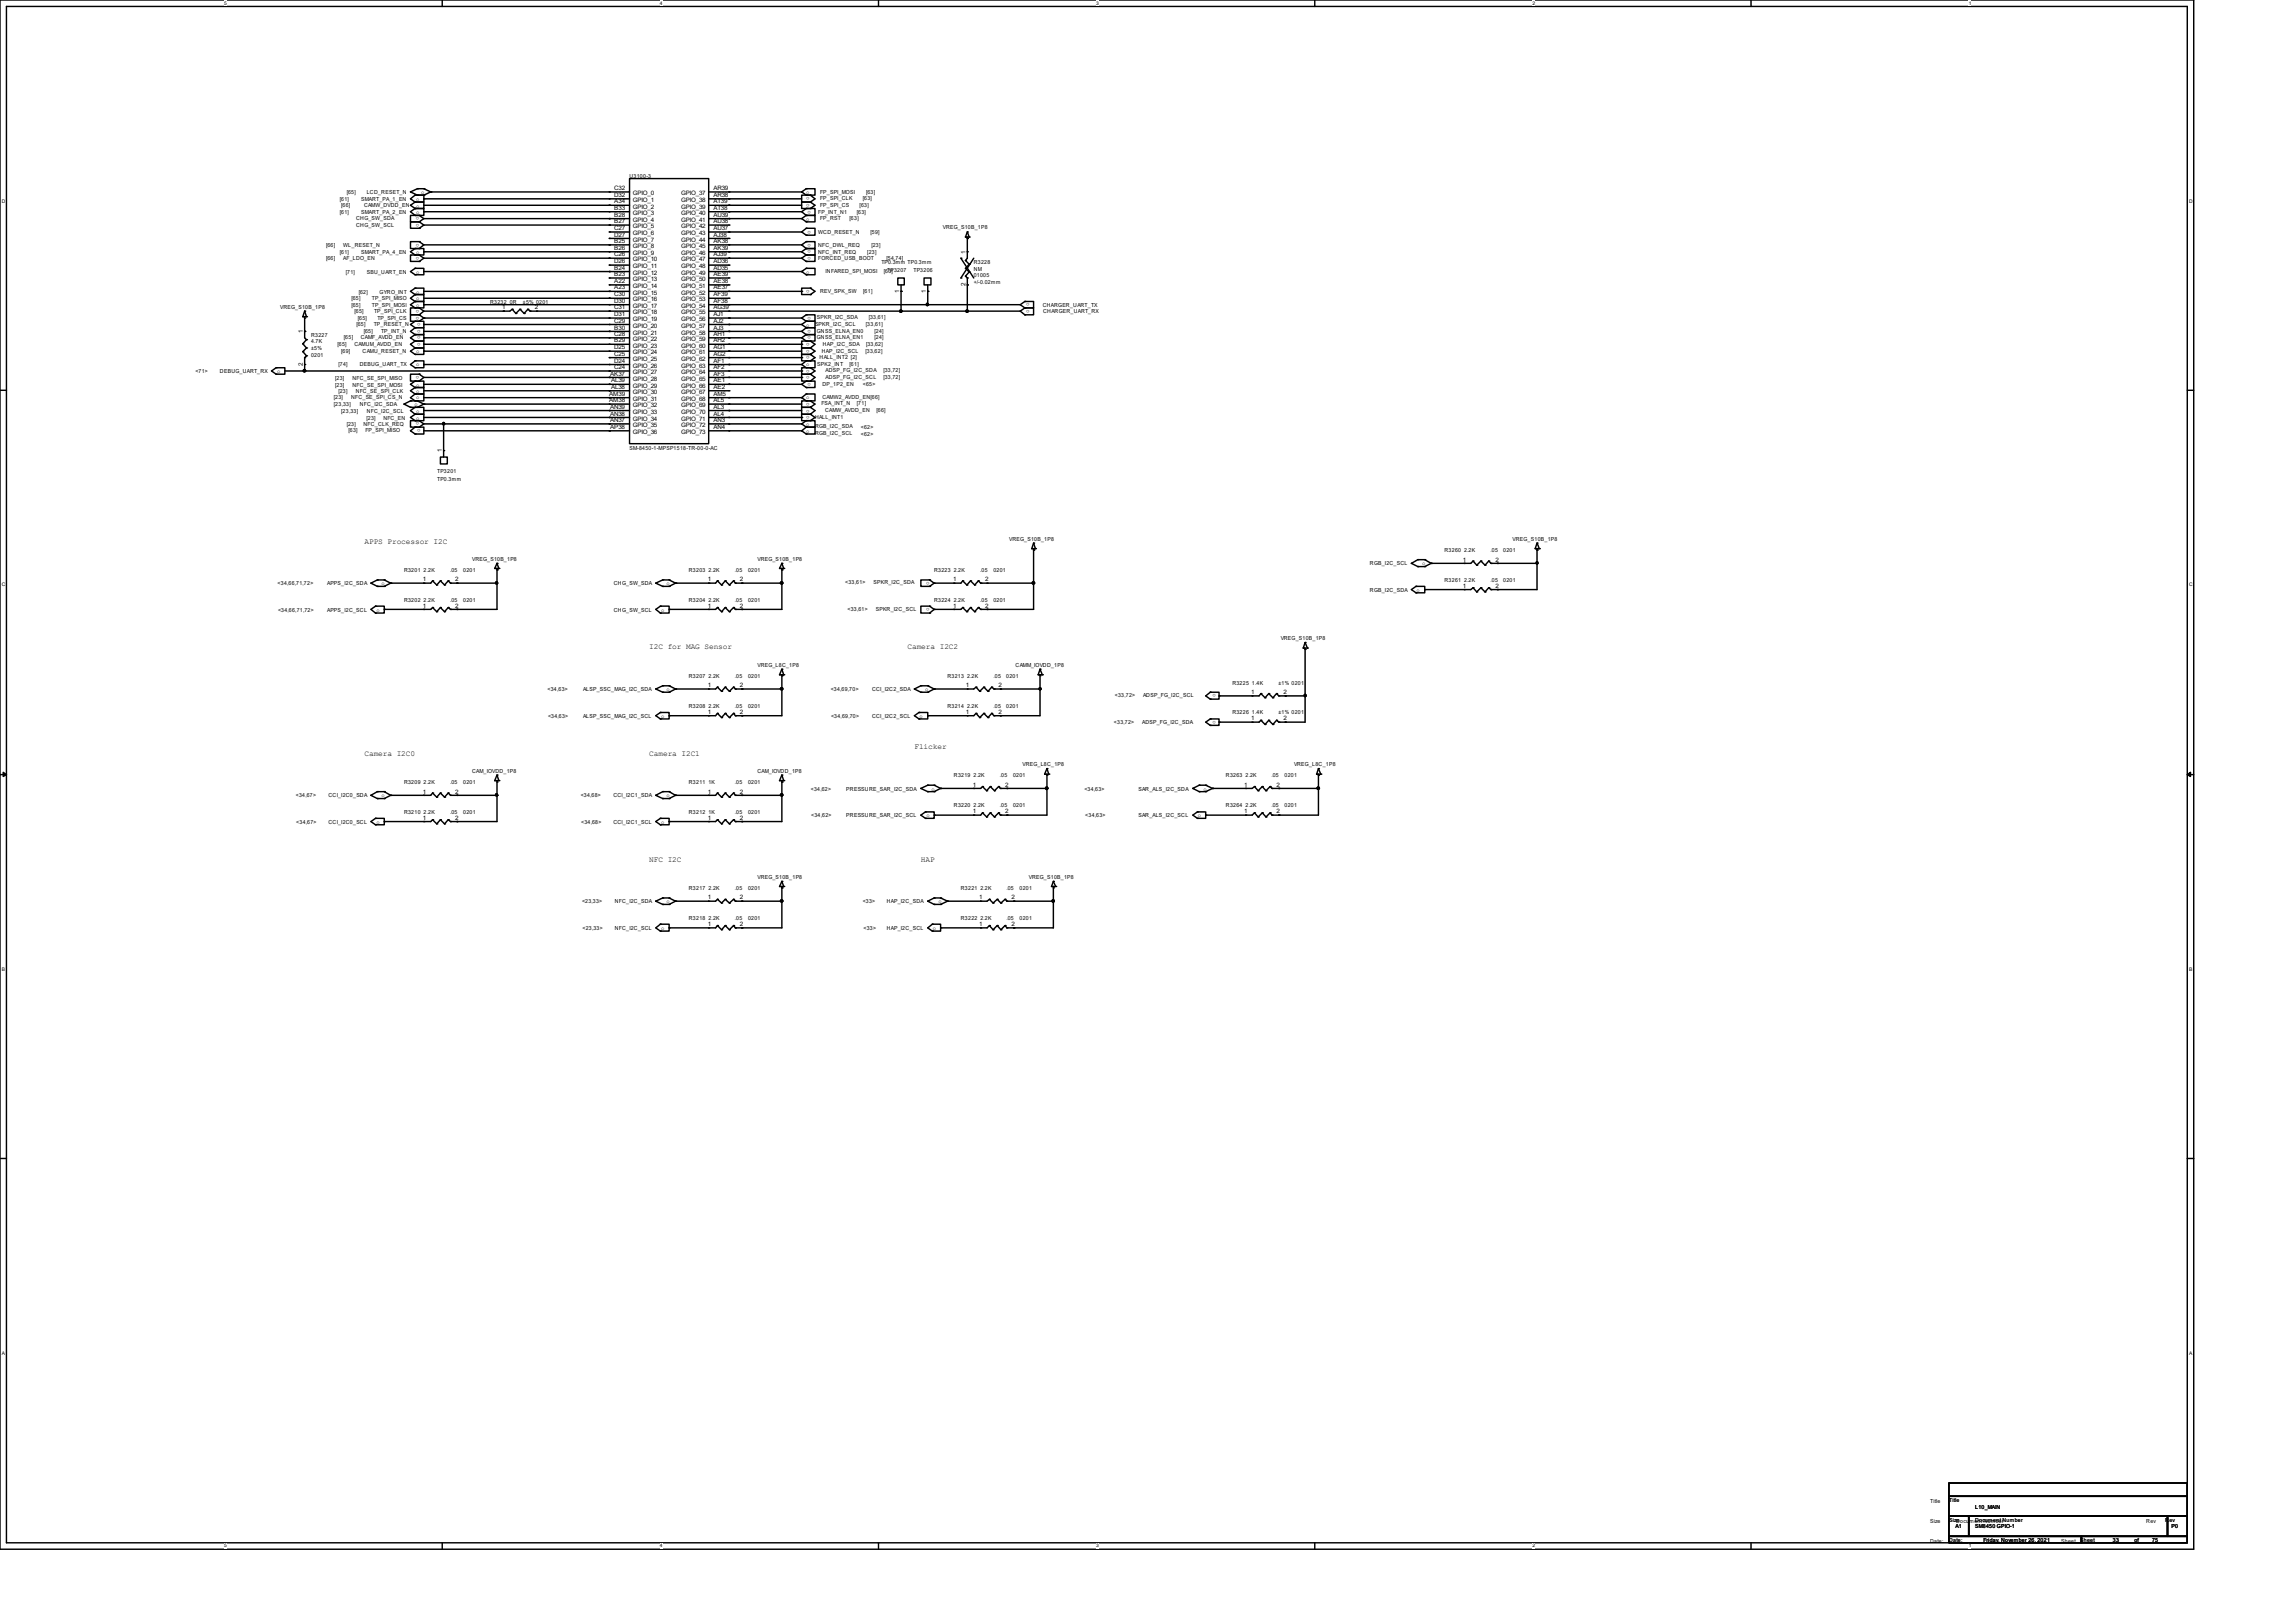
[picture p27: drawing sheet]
<svg xmlns="http://www.w3.org/2000/svg" width="210mm" height="149mm" viewBox="0 0 210 149" stroke-linecap="round" stroke-linejoin="round" font-family="sans-serif">
<defs><g id="words">
<g font-size=".7">
<text x="33.5" y="50">APPS Processor I2C</text>
<text x="59.7" y="59.7">I2C for MAG Sensor</text>
<text x="83.5" y="59.7">Camera I2C2</text>
<text x="33.5" y="69.5">Camera I2C0</text>
<text x="59.7" y="69.5">Camera I2C1</text>
<text x="84.1" y="68.9">Flicker</text>
<text x="59.7" y="79.2">NFC I2C</text>
<text x="84.7" y="79.2">HAP</text>
</g>
<g font-size=".6">
<text x="56.5" y="17.5">C32</text>
<text x="58.2" y="18">GPIO_0</text>
<text x="62.7" y="18">GPIO_37</text>
<text x="65.6" y="17.5">AR39</text>
<text x="56.5" y="18.1">D32</text>
<text x="56.5" y="18.7">A34</text>
<text x="56.5" y="19.3">B33</text>
<text x="56.5" y="19.9">B28</text>
<text x="56.5" y="20.5">B27</text>
<text x="56.5" y="21.2">C27</text>
<text x="56.5" y="21.8">D27</text>
<text x="56.5" y="22.3">B25</text>
<text x="56.5" y="23">B26</text>
<text x="56.5" y="23.6">C26</text>
<text x="58.2" y="18.6">GPIO_1</text>
<text x="58.2" y="19.2">GPIO_2</text>
<text x="58.2" y="19.8">GPIO_3</text>
<text x="58.2" y="20.4">GPIO_4</text>
<text x="58.2" y="21">GPIO_5</text>
<text x="58.2" y="21.6">GPIO_6</text>
<text x="58.2" y="22.2">GPIO_7</text>
<text x="58.2" y="22.8">GPIO_8</text>
<text x="58.2" y="23.5">GPIO_9</text>
<text x="62.7" y="18.6">GPIO_38</text>
<text x="62.7" y="19.2">GPIO_39</text>
<text x="62.7" y="19.8">GPIO_40</text>
<text x="62.7" y="20.4">GPIO_41</text>
<text x="62.7" y="21">GPIO_42</text>
<text x="62.7" y="21.6">GPIO_43</text>
<text x="62.7" y="22.2">GPIO_44</text>
<text x="62.7" y="22.8">GPIO_45</text>
<text x="62.7" y="23.5">GPIO_46</text>
<text x="65.6" y="18.1">AR38</text>
<text x="65.6" y="18.7">AT39</text>
<text x="65.6" y="19.3">AT38</text>
<text x="65.6" y="19.9">AU39</text>
<text x="65.6" y="20.5">AU38</text>
<text x="65.6" y="21.2">AU37</text>
<text x="65.6" y="21.8">AJ38</text>
<text x="65.6" y="22.3">AK38</text>
<text x="65.6" y="23">AK39</text>
<text x="65.6" y="23.6">AJ39</text>
<text x="88.8" y="23.3" transform="rotate(-90 88.8 23.3)">1</text>
<text x="46.2" y="28.4">1</text>
<text x="49.2" y="28.4">2</text>
<text x="56.5" y="24.2">D26</text>
<text x="56.5" y="24.8">B24</text>
<text x="56.5" y="25.4">B23</text>
<text x="56.5" y="26">A22</text>
<text x="56.5" y="26.6">A23</text>
<text x="56.5" y="27.3">C30</text>
<text x="56.5" y="27.9">D30</text>
<text x="56.5" y="28.4">C31</text>
<text x="56.5" y="29.1">D31</text>
<text x="56.5" y="29.7">C29</text>
<text x="58.2" y="24">GPIO_10</text>
<text x="58.2" y="24.7">GPIO_11</text>
<text x="58.2" y="25.3">GPIO_12</text>
<text x="58.2" y="25.9">GPIO_13</text>
<text x="58.2" y="26.5">GPIO_14</text>
<text x="58.2" y="27.1">GPIO_15</text>
<text x="58.2" y="27.7">GPIO_16</text>
<text x="58.2" y="28.3">GPIO_17</text>
<text x="58.2" y="28.9">GPIO_18</text>
<text x="58.2" y="29.6">GPIO_19</text>
<text x="62.7" y="24">GPIO_47</text>
<text x="62.7" y="24.7">GPIO_48</text>
<text x="62.7" y="25.3">GPIO_49</text>
<text x="62.7" y="25.9">GPIO_50</text>
<text x="62.7" y="26.5">GPIO_51</text>
<text x="62.7" y="27.1">GPIO_52</text>
<text x="62.7" y="27.7">GPIO_53</text>
<text x="62.7" y="28.3">GPIO_54</text>
<text x="62.7" y="28.9">GPIO_55</text>
<text x="62.7" y="29.6">GPIO_56</text>
<text x="65.6" y="24.2">AD36</text>
<text x="65.6" y="24.8">AD35</text>
<text x="65.6" y="25.4">AE39</text>
<text x="65.6" y="26">AE38</text>
<text x="65.6" y="26.6">AE37</text>
<text x="65.6" y="27.3">AF39</text>
<text x="65.6" y="27.9">AF38</text>
<text x="65.6" y="28.4">AG39</text>
<text x="65.6" y="29.1">AJ1</text>
<text x="65.6" y="29.7">AJ2</text>
<text x="82.7" y="27" transform="rotate(-90 82.7 27)">1</text>
<text x="85.2" y="27" transform="rotate(-90 85.2 27)">1</text>
<text x="88.8" y="26.3" transform="rotate(-90 88.8 26.3)">2</text>
<text x="27.9" y="33.7" transform="rotate(-90 27.9 33.7)">2</text>
<text x="27.9" y="30.6" transform="rotate(-90 27.9 30.6)">1</text>
<text x="56.1" y="34.5">AK37</text>
<text x="56.2" y="35.2">AL39</text>
<text x="56.2" y="35.8">AL38</text>
<text x="56.5" y="30.3">B30</text>
<text x="56.5" y="30.9">C28</text>
<text x="56.5" y="31.5">B29</text>
<text x="56.5" y="32.1">D25</text>
<text x="56.5" y="32.7">C25</text>
<text x="56.5" y="33.4">D24</text>
<text x="56.5" y="33.9">C24</text>
<text x="58.2" y="30.1">GPIO_20</text>
<text x="58.2" y="30.8">GPIO_21</text>
<text x="58.2" y="31.4">GPIO_22</text>
<text x="58.2" y="32">GPIO_23</text>
<text x="58.2" y="32.6">GPIO_24</text>
<text x="58.2" y="33.2">GPIO_25</text>
<text x="58.2" y="33.8">GPIO_26</text>
<text x="58.2" y="34.4">GPIO_27</text>
<text x="58.2" y="35">GPIO_28</text>
<text x="58.2" y="35.6">GPIO_29</text>
<text x="62.7" y="30.1">GPIO_57</text>
<text x="62.7" y="30.8">GPIO_58</text>
<text x="62.7" y="31.4">GPIO_59</text>
<text x="62.7" y="32">GPIO_60</text>
<text x="62.7" y="32.6">GPIO_61</text>
<text x="62.7" y="33.2">GPIO_62</text>
<text x="62.7" y="33.8">GPIO_63</text>
<text x="62.7" y="34.4">GPIO_64</text>
<text x="62.7" y="35">GPIO_65</text>
<text x="62.7" y="35.6">GPIO_66</text>
<text x="65.6" y="30.3">AJ3</text>
<text x="65.6" y="30.9">AH1</text>
<text x="65.6" y="31.5">AH2</text>
<text x="65.6" y="32.1">AG1</text>
<text x="65.6" y="32.7">AG2</text>
<text x="65.6" y="33.4">AF1</text>
<text x="65.6" y="33.9">AF2</text>
<text x="65.6" y="34.5">AF3</text>
<text x="65.6" y="35.2">AE1</text>
<text x="65.6" y="35.8">AE2</text>
<text x="40.6" y="41.6" transform="rotate(-90 40.6 41.6)">1</text>
<text x="56" y="36.4">AM39</text>
<text x="56" y="37">AM38</text>
<text x="56.1" y="37.6">AN39</text>
<text x="56.1" y="38.2">AN38</text>
<text x="56.1" y="38.8">AN37</text>
<text x="56.1" y="39.5">AP38</text>
<text x="58.2" y="36.2">GPIO_30</text>
<text x="58.2" y="36.9">GPIO_31</text>
<text x="58.2" y="37.5">GPIO_32</text>
<text x="58.2" y="38.1">GPIO_33</text>
<text x="58.2" y="38.7">GPIO_34</text>
<text x="58.2" y="39.3">GPIO_35</text>
<text x="58.2" y="39.9">GPIO_36</text>
<text x="62.7" y="36.2">GPIO_67</text>
<text x="62.7" y="36.9">GPIO_68</text>
<text x="62.7" y="37.5">GPIO_69</text>
<text x="62.7" y="38.1">GPIO_70</text>
<text x="62.7" y="38.7">GPIO_71</text>
<text x="62.7" y="39.3">GPIO_72</text>
<text x="62.7" y="39.9">GPIO_73</text>
<text x="65.6" y="36.4">AM5</text>
<text x="65.6" y="37">AL5</text>
<text x="65.6" y="37.6">AL3</text>
<text x="65.6" y="38.2">AL4</text>
<text x="65.6" y="38.8">AN3</text>
<text x="65.6" y="39.5">AN4</text>
<text x="38.9" y="53.5">1</text>
<text x="41.9" y="53.5">2</text>
<text x="65.1" y="53.5">1</text>
<text x="68.1" y="53.5">2</text>
<text x="87.7" y="53.5">1</text>
<text x="90.6" y="53.5">2</text>
<text x="134.6" y="51.6">1</text>
<text x="137.6" y="51.6">2</text>
<text x="38.9" y="55.9">1</text>
<text x="41.9" y="55.9">2</text>
<text x="65.1" y="55.9">1</text>
<text x="68.1" y="55.9">2</text>
<text x="87.7" y="55.9">1</text>
<text x="90.6" y="55.9">2</text>
<text x="134.6" y="54.1">1</text>
<text x="137.6" y="54.1">2</text>
<text x="65.1" y="65.7">1</text>
<text x="65.1" y="63.2">1</text>
<text x="68.1" y="65.7">2</text>
<text x="68.1" y="63.2">2</text>
<text x="88.9" y="65.7">1</text>
<text x="88.9" y="63.2">1</text>
<text x="91.9" y="65.7">2</text>
<text x="91.9" y="63.2">2</text>
<text x="115.1" y="63.8">1</text>
<text x="118.1" y="63.8">2</text>
<text x="115.1" y="66.3">1</text>
<text x="118.1" y="66.3">2</text>
<text x="38.9" y="73">1</text>
<text x="38.9" y="75.4">1</text>
<text x="41.9" y="73">2</text>
<text x="41.9" y="75.4">2</text>
<text x="65.1" y="75.4">1</text>
<text x="65.1" y="73">1</text>
<text x="68.1" y="75.4">2</text>
<text x="68.1" y="73">2</text>
<text x="89.5" y="74.8">1</text>
<text x="89.5" y="72.4">1</text>
<text x="92.5" y="74.8">2</text>
<text x="92.5" y="72.4">2</text>
<text x="114.5" y="72.4">1</text>
<text x="114.5" y="74.8">1</text>
<text x="117.4" y="72.4">2</text>
<text x="117.4" y="74.8">2</text>
<text x="65.1" y="82.7">1</text>
<text x="68.1" y="82.7">2</text>
<text x="90.1" y="82.7">1</text>
<text x="93" y="82.7">2</text>
<text x="65.1" y="85.2">1</text>
<text x="68.1" y="85.2">2</text>
<text x="90.1" y="85.2">1</text>
<text x="93" y="85.2">2</text>
</g>
<g font-size=".5">
<text x="20.6" y=".4">5</text>
<text x="60.7" y=".4">4</text>
<text x="100.8" y=".4">3</text>
<text x="141" y=".4">2</text>
<text x="181.1" y=".4">1</text>
<text x="31.9" y="17.9">[65]</text>
<text x="33.7" y="17.9">LCD_RESET_N</text>
<text x="38.7" y="17.9">o</text>
<text x="57.9" y="16.3">U3100-3</text>
<text x="74.2" y="17.9">o</text>
<text x="75.4" y="17.8">FP_SPI_MOSI</text>
<text x="79.7" y="17.8">[63]</text>
<text x=".2" y="18.6">D</text>
<text x="30" y="23.9">[66]</text>
<text x="30" y="22.7">[66]</text>
<text x="31.3" y="18.5">[61]</text>
<text x="31.3" y="19.7">[61]</text>
<text x="31.3" y="23.4">[61]</text>
<text x="31.4" y="19">[66]</text>
<text x="31.6" y="23.9">AF_LDO_EN</text>
<text x="31.6" y="22.7">WL_RESET_N</text>
<text x="32.8" y="20.2">CHG_SW_SDA</text>
<text x="32.8" y="20.9">CHG_SW_SCL</text>
<text x="33.2" y="18.5">SMART_PA_1_EN</text>
<text x="33.2" y="19.7">SMART_PA_2_EN</text>
<text x="33.2" y="23.4">SMART_PA_4_EN</text>
<text x="33.5" y="19">CAMW_DVDD_EN</text>
<text x="38.3" y="18.5">o</text>
<text x="38.3" y="19.1">o</text>
<text x="38.3" y="19.7">o</text>
<text x="38.6" y="20" transform="rotate(-180 38.6 20)">o</text>
<text x="38.6" y="20.6" transform="rotate(-180 38.6 20.6)">o</text>
<text x="38.6" y="23.6" transform="rotate(-180 38.6 23.6)">o</text>
<text x="38.6" y="22.4" transform="rotate(-180 38.6 22.4)">o</text>
<text x="74.2" y="20.3">o</text>
<text x="74.5" y="18.2" transform="rotate(-180 74.5 18.2)">o</text>
<text x="74.5" y="18.8" transform="rotate(-180 74.5 18.8)">o</text>
<text x="74.6" y="19.4" transform="rotate(-180 74.6 19.4)">o</text>
<text x="74.6" y="21.2" transform="rotate(-180 74.6 21.2)">o</text>
<text x="74.6" y="22.4" transform="rotate(-180 74.6 22.4)">o</text>
<text x="74.6" y="23" transform="rotate(-180 74.6 23)">o</text>
<text x="74.6" y="23.6" transform="rotate(-180 74.6 23.6)">o</text>
<text x="75.3" y="19.7">FP_INT_N1</text>
<text x="75.3" y="21.5">WCD_RESET_N</text>
<text x="75.3" y="22.7">NFC_DWL_REQ</text>
<text x="75.3" y="23.4">NFC_INT_REQ</text>
<text x="75.3" y="24">FORCED_USB_BOOT</text>
<text x="75.4" y="18.4">FP_SPI_CLK</text>
<text x="75.4" y="19">FP_SPI_CS</text>
<text x="75.4" y="20.2">FP_RST</text>
<text x="78.2" y="20.2">[63]</text>
<text x="78.8" y="19.7">[63]</text>
<text x="79.1" y="19">[63]</text>
<text x="79.4" y="18.4">[63]</text>
<text x="79.8" y="23.4">[23]</text>
<text x="80.1" y="21.5">[59]</text>
<text x="80.2" y="22.7">[23]</text>
<text x="81.5" y="24">[54,74]</text>
<text x="86.7" y="21.1">VREG_S10B_1P8</text>
<text x="201.4" y="18.6">D</text>
<text x="25.8" y="28.4">VREG_S10B_1P8</text>
<text x="31.8" y="25.2">[71]</text>
<text x="32.3" y="27.6">[65]</text>
<text x="32.3" y="28.2">[65]</text>
<text x="32.6" y="28.8">[65]</text>
<text x="32.9" y="29.5">[65]</text>
<text x="33" y="27">[62]</text>
<text x="33.7" y="25.2">SBU_UART_EN</text>
<text x="34.2" y="27.6">TP_SPI_MISO</text>
<text x="34.2" y="28.2">TP_SPI_MOSI</text>
<text x="34.4" y="28.8">TP_SPI_CLK</text>
<text x="34.7" y="29.5">TP_SPI_CS</text>
<text x="34.9" y="27">GYRO_INT</text>
<text x="38.3" y="25.2">o</text>
<text x="38.3" y="27">o</text>
<text x="38.3" y="27.6">o</text>
<text x="38.3" y="28.2">o</text>
<text x="38.6" y="29.1" transform="rotate(-180 38.6 29.1)">o</text>
<text x="38.6" y="28.5" transform="rotate(-180 38.6 28.5)">o</text>
<text x="38.7" y="29.7" transform="rotate(-180 38.7 29.7)">o</text>
<text x="45.1" y="27.9">R3232 0R</text>
<text x="48.1" y="27.9">±5% 0201</text>
<text x="74.2" y="25.2">o</text>
<text x="74.5" y="26.7" transform="rotate(-180 74.5 26.7)">o</text>
<text x="74.6" y="29.1" transform="rotate(-180 74.6 29.1)">o</text>
<text x="75.1" y="29.4">SPKR_I2C_SDA</text>
<text x="75.4" y="27">REV_SPK_SW</text>
<text x="75.9" y="25.1">INFARED_SPI_MOSI</text>
<text x="79.4" y="27">[61]</text>
<text x="79.9" y="29.4">[33,61]</text>
<text x="81.1" y="24.3">TP0.3mm TP0.3mm</text>
<text x="81.3" y="25.1">[63]</text>
<text x="81.6" y="25">TP3207</text>
<text x="84" y="25">TP3206</text>
<text x="89.6" y="24.3">R3228</text>
<text x="89.6" y="24.9">NM</text>
<text x="89.6" y="25.5">01005</text>
<text x="89.6" y="26.1">+/-0.02mm</text>
<text x="94.7" y="27.9" transform="rotate(-180 94.7 27.9)">o</text>
<text x="94.7" y="28.5" transform="rotate(-180 94.7 28.5)">o</text>
<text x="95.9" y="28.2">CHARGER_UART_TX</text>
<text x="96" y="28.8">CHARGER_UART_RX</text>
<text x="18" y="34.3">&lt;71&gt;</text>
<text x="20.2" y="34.3">DEBUG_UART_RX</text>
<text x="25.5" y="34.3">o</text>
<text x="28.6" y="31">R3227</text>
<text x="28.6" y="31.6">4.7K</text>
<text x="28.6" y="32.2">±5%</text>
<text x="28.6" y="32.8">0201</text>
<text x="30.8" y="34.9">[23]</text>
<text x="30.8" y="35.6">[23]</text>
<text x="31" y="31.8">[65]</text>
<text x="31.1" y="33.7">[74]</text>
<text x="31.4" y="32.5">[69]</text>
<text x="31.6" y="31.2">[65]</text>
<text x="32.4" y="34.9">NFC_SE_SPI_MISO</text>
<text x="32.4" y="35.6">NFC_SE_SPI_MOSI</text>
<text x="32.6" y="31.8">CAMUM_AVDD_EN</text>
<text x="32.8" y="30">[65]</text>
<text x="33.1" y="33.7">DEBUG_UART_TX</text>
<text x="33.2" y="31.2">CAMF_AVDD_EN</text>
<text x="33.4" y="32.5">CAMU_RESET_N</text>
<text x="33.5" y="30.6">[65]</text>
<text x="34.4" y="30">TP_RESET_N</text>
<text x="35.1" y="30.6">TP_INT_N</text>
<text x="38.3" y="32.5">o</text>
<text x="38.3" y="33.7">o</text>
<text x="38.3" y="35.6">o</text>
<text x="38.6" y="34.6" transform="rotate(-180 38.6 34.6)">o</text>
<text x="38.7" y="30.4" transform="rotate(-180 38.7 30.4)">o</text>
<text x="38.7" y="30.9" transform="rotate(-180 38.7 30.9)">o</text>
<text x="38.7" y="31.6" transform="rotate(-180 38.7 31.6)">o</text>
<text x="74.2" y="30.1">o</text>
<text x="74.2" y="33.7">o</text>
<text x="74.5" y="31.6" transform="rotate(-180 74.5 31.6)">o</text>
<text x="74.5" y="32.2" transform="rotate(-180 74.5 32.2)">o</text>
<text x="74.5" y="34" transform="rotate(-180 74.5 34)">o</text>
<text x="74.5" y="34.6" transform="rotate(-180 74.5 34.6)">o</text>
<text x="74.5" y="32.8" transform="rotate(-180 74.5 32.8)">o</text>
<text x="74.6" y="30.4" transform="rotate(-180 74.6 30.4)">o</text>
<text x="74.6" y="30.9" transform="rotate(-180 74.6 30.9)">o</text>
<text x="74.6" y="35.2" transform="rotate(-180 74.6 35.2)">o</text>
<text x="75" y="30">SPKR_I2C_SCL</text>
<text x="75.1" y="30.6">GNSS_ELNA_EN0</text>
<text x="75.1" y="31.2">GNSS_ELNA_EN1</text>
<text x="75.2" y="33.7">SPK2_INT</text>
<text x="75.4" y="33.1">HALL_INT2 [2]</text>
<text x="75.6" y="32.4">HAP_I2C_SCL</text>
<text x="75.7" y="35.5">DP_1P2_EN</text>
<text x="75.7" y="31.8">HAP_I2C_SDA</text>
<text x="75.9" y="34.2">ADSP_FG_I2C_SDA</text>
<text x="75.9" y="34.9">ADSP_FG_I2C_SCL</text>
<text x="78.2" y="33.7">[61]</text>
<text x="79.4" y="35.5">&lt;65&gt;</text>
<text x="79.6" y="32.4">[33,62]</text>
<text x="79.7" y="30">[33,61]</text>
<text x="79.7" y="31.8">[33,62]</text>
<text x="80.5" y="30.6">[24]</text>
<text x="80.5" y="31.2">[24]</text>
<text x="81.3" y="34.2">[33,72]</text>
<text x="81.3" y="34.9">[33,72]</text>
<text x="30.7" y="36.7">[23]</text>
<text x="30.7" y="37.4">[23,33]</text>
<text x="31.1" y="36.2">[23]</text>
<text x="31.4" y="38">[23,33]</text>
<text x="31.9" y="39.2">[23]</text>
<text x="32.1" y="39.7">[63]</text>
<text x="32.3" y="36.7">NFC_SE_SPI_CS_N</text>
<text x="32.7" y="36.2">NFC_SE_SPI_CLK</text>
<text x="33.1" y="37.4">NFC_I2C_SDA</text>
<text x="33.4" y="39.2">NFC_CLK_REQ</text>
<text x="33.6" y="39.7">FP_SPI_MISO</text>
<text x="33.7" y="38.6">[23]</text>
<text x="33.7" y="38">NFC_I2C_SCL</text>
<text x="35.3" y="38.6">NFC_EN</text>
<text x="38.1" y="37.4">o</text>
<text x="38.3" y="36.2">o</text>
<text x="38.3" y="36.7">o</text>
<text x="38.3" y="38">o</text>
<text x="38.6" y="38.9" transform="rotate(-180 38.6 38.9)">o</text>
<text x="38.7" y="39.5" transform="rotate(-180 38.7 39.5)">o</text>
<text x="57.9" y="41.3">SM-8450-1-MPSP1518-TR-00-0-AC</text>
<text x="74.2" y="36.7">o</text>
<text x="74.2" y="39.8">o</text>
<text x="74.2" y="39.2">o</text>
<text x="74.5" y="37" transform="rotate(-180 74.5 37)">o</text>
<text x="74.5" y="37.7" transform="rotate(-180 74.5 37.7)">o</text>
<text x="74.5" y="38.3" transform="rotate(-180 74.5 38.3)">o</text>
<text x="75" y="40">RGB_I2C_SCL</text>
<text x="75" y="39.4">RGB_I2C_SDA</text>
<text x="75" y="38.5">HALL_INT1</text>
<text x="75.6" y="37.3">FSA_INT_N</text>
<text x="75.7" y="36.7">CAMW2_AVDD_EN[66]</text>
<text x="75.9" y="37.9">CAMW_AVDD_EN</text>
<text x="78.8" y="37.3">[71]</text>
<text x="79.2" y="40.1">&lt;62&gt;</text>
<text x="79.2" y="39.5">&lt;62&gt;</text>
<text x="80.6" y="37.9">[66]</text>
<text x="40.2" y="43.5">TP3201</text>
<text x="40.2" y="44.3">TP0.3mm</text>
<text x=".2" y="53.9">C</text>
<text x="25.5" y="53.8">&lt;34,66,71,72&gt;</text>
<text x="30.1" y="53.8">APPS_I2C_SDA</text>
<text x="35.1" y="53.8">o</text>
<text x="37.2" y="52.6">R3201 2.2K</text>
<text x="41.4" y="52.6">.05</text>
<text x="42.6" y="52.6">0201</text>
<text x="43.4" y="51.6">VREG_S10B_1P8</text>
<text x="56.5" y="53.8">CHG_SW_SDA</text>
<text x="61.3" y="53.8">o</text>
<text x="63.4" y="52.6">R3203 2.2K</text>
<text x="67.6" y="52.6">.05</text>
<text x="68.8" y="52.6">0201</text>
<text x="69.7" y="51.6">VREG_S10B_1P8</text>
<text x="77.8" y="53.8">&lt;33,61&gt;</text>
<text x="80.3" y="53.8">SPKR_I2C_SDA</text>
<text x="85.5" y="53.5" transform="rotate(-180 85.5 53.5)">o</text>
<text x="85.9" y="52.6">R3223 2.2K</text>
<text x="90.2" y="52.6">.05</text>
<text x="91.4" y="52.6">0201</text>
<text x="92.8" y="49.7">VREG_S10B_1P8</text>
<text x="126" y="52">RGB_I2C_SCL</text>
<text x="130.8" y="52">o</text>
<text x="132.9" y="50.8">R3260 2.2K</text>
<text x="132.9" y="53.5">R3261 2.2K</text>
<text x="137.1" y="50.8">.05</text>
<text x="137.1" y="53.5">.05</text>
<text x="138.3" y="50.8">0201</text>
<text x="138.3" y="53.5">0201</text>
<text x="139.2" y="49.7">VREG_S10B_1P8</text>
<text x="201.4" y="53.9">C</text>
<text x="25.6" y="56.3">&lt;34,66,71,72&gt;</text>
<text x="30.1" y="56.3">APPS_I2C_SCL</text>
<text x="34.6" y="56.3">o</text>
<text x="37.2" y="55.4">R3202 2.2K</text>
<text x="41.4" y="55.4">.05</text>
<text x="42.6" y="55.4">0201</text>
<text x="56.5" y="56.3">CHG_SW_SCL</text>
<text x="60.8" y="56.3">o</text>
<text x="63.4" y="55.4">R3204 2.2K</text>
<text x="67.6" y="55.4">.05</text>
<text x="68.8" y="55.4">0201</text>
<text x="78" y="56.2">&lt;33,61&gt;</text>
<text x="80.6" y="56.2">SPKR_I2C_SCL</text>
<text x="85.5" y="56" transform="rotate(-180 85.5 56)">o</text>
<text x="85.9" y="55.4">R3224 2.2K</text>
<text x="90.2" y="55.4">.05</text>
<text x="91.4" y="55.4">0201</text>
<text x="117.8" y="58.9">VREG_S10B_1P8</text>
<text x="126" y="54.4">RGB_I2C_SDA</text>
<text x="130.3" y="54.4">o</text>
<text x="50.4" y="63.6">&lt;34,63&gt;</text>
<text x="53.6" y="63.6">ALSP_SSC_MAG_I2C_SDA</text>
<text x="61.3" y="63.6">o</text>
<text x="63.4" y="65.1">R3208 2.2K</text>
<text x="63.4" y="62.4">R3207 2.2K</text>
<text x="67.6" y="65.1">.05</text>
<text x="67.6" y="62.4">.05</text>
<text x="68.8" y="65.1">0201</text>
<text x="68.8" y="62.4">0201</text>
<text x="69.7" y="61.3">VREG_L8C_1P8</text>
<text x="76.4" y="63.6">&lt;34,69,70&gt;</text>
<text x="80.2" y="63.6">CCI_I2C2_SDA</text>
<text x="85.1" y="63.6">o</text>
<text x="87.2" y="65.1">R3214 2.2K</text>
<text x="87.2" y="62.4">R3213 2.2K</text>
<text x="91.4" y="65.1">.05</text>
<text x="91.4" y="62.4">.05</text>
<text x="92.6" y="65.1">0201</text>
<text x="92.6" y="62.4">0201</text>
<text x="93.4" y="61.3">CAMM_IOVDD_1P8</text>
<text x="102.6" y="64.1">&lt;33,72&gt;</text>
<text x="105.2" y="64.1">ADSP_FG_I2C_SCL</text>
<text x="111.9" y="63.9" transform="rotate(-180 111.9 63.9)">o</text>
<text x="113.4" y="65.7">R3226 1.4K</text>
<text x="113.4" y="63">R3225 1.4K</text>
<text x="117.6" y="65.7">±1% 0201</text>
<text x="117.6" y="63">±1% 0201</text>
<text x="43.4" y="71.1">CAM_IOVDD_1P8</text>
<text x="50.4" y="66">&lt;34,63&gt;</text>
<text x="53.6" y="66">ALSP_SSC_MAG_I2C_SCL</text>
<text x="60.8" y="66">o</text>
<text x="69.7" y="71.1">CAM_IOVDD_1P8</text>
<text x="76.5" y="66">&lt;34,69,70&gt;</text>
<text x="80.2" y="66">CCI_I2C2_SCL</text>
<text x="84.6" y="66">o</text>
<text x="87.8" y="71.5">R3219 2.2K</text>
<text x="92" y="71.5">.05</text>
<text x="93.2" y="71.5">0201</text>
<text x="94.1" y="70.5">VREG_L8C_1P8</text>
<text x="102.5" y="66.6">&lt;33,72&gt;</text>
<text x="105.1" y="66.6">ADSP_FG_I2C_SDA</text>
<text x="111.9" y="66.3" transform="rotate(-180 111.9 66.3)">o</text>
<text x="112.8" y="71.5">R3263 2.2K</text>
<text x="117" y="71.5">.05</text>
<text x="118.2" y="71.5">0201</text>
<text x="119" y="70.5">VREG_L8C_1P8</text>
<text x="27.2" y="73.3">&lt;34,67&gt;</text>
<text x="27.3" y="75.8">&lt;34,67&gt;</text>
<text x="30.2" y="73.3">CCI_I2C0_SDA</text>
<text x="30.2" y="75.8">CCI_I2C0_SCL</text>
<text x="34.6" y="75.8">o</text>
<text x="35.1" y="73.3">o</text>
<text x="37.2" y="72.1">R3209 2.2K</text>
<text x="37.2" y="74.8">R3210 2.2K</text>
<text x="41.4" y="72.1">.05</text>
<text x="41.4" y="74.8">.05</text>
<text x="42.6" y="72.1">0201</text>
<text x="42.6" y="74.8">0201</text>
<text x="53.4" y="73.3">&lt;34,68&gt;</text>
<text x="53.5" y="75.8">&lt;34,68&gt;</text>
<text x="56.4" y="73.3">CCI_I2C1_SDA</text>
<text x="56.4" y="75.8">CCI_I2C1_SCL</text>
<text x="60.8" y="75.8">o</text>
<text x="61.3" y="73.3">o</text>
<text x="63.4" y="74.8">R3212 1K</text>
<text x="63.4" y="72.1">R3211 1K</text>
<text x="67.6" y="74.8">.05</text>
<text x="67.6" y="72.1">.05</text>
<text x="68.8" y="74.8">0201</text>
<text x="68.8" y="72.1">0201</text>
<text x="74.6" y="72.7">&lt;34,62&gt;</text>
<text x="74.6" y="75.2">&lt;34,62&gt;</text>
<text x="77.9" y="72.7">PRESSURE_SAR_I2C_SDA</text>
<text x="77.9" y="75.2">PRESSURE_SAR_I2C_SCL</text>
<text x="85.2" y="75.2">o</text>
<text x="85.7" y="72.7">o</text>
<text x="87.8" y="74.2">R3220 2.2K</text>
<text x="92" y="74.2">.05</text>
<text x="93.2" y="74.2">0201</text>
<text x="99.8" y="72.7">&lt;34,63&gt;</text>
<text x="99.8" y="75.2">&lt;34,63&gt;</text>
<text x="104.7" y="72.7">SAR_ALS_I2C_SDA</text>
<text x="104.7" y="75.2">SAR_ALS_I2C_SCL</text>
<text x="110.2" y="75.2">o</text>
<text x="110.7" y="72.7">o</text>
<text x="112.8" y="74.2">R3264 2.2K</text>
<text x="117" y="74.2">.05</text>
<text x="118.2" y="74.2">0201</text>
<text x="53.5" y="83.1">&lt;23,33&gt;</text>
<text x="56.6" y="83.1">NFC_I2C_SDA</text>
<text x="61.3" y="83.1">o</text>
<text x="63.4" y="81.9">R3217 2.2K</text>
<text x="67.6" y="81.9">.05</text>
<text x="68.8" y="81.9">0201</text>
<text x="69.7" y="80.9">VREG_S10B_1P8</text>
<text x="79.4" y="83.1">&lt;33&gt;</text>
<text x="81.6" y="83.1">HAP_I2C_SDA</text>
<text x="86.3" y="83.1">o</text>
<text x="88.4" y="81.9">R3221 2.2K</text>
<text x="92.6" y="81.9">.05</text>
<text x="93.8" y="81.9">0201</text>
<text x="94.7" y="80.9">VREG_S10B_1P8</text>
<text x=".2" y="89.3">B</text>
<text x="53.6" y="85.5">&lt;23,33&gt;</text>
<text x="56.6" y="85.5">NFC_I2C_SCL</text>
<text x="60.8" y="85.5">o</text>
<text x="63.4" y="84.6">R3218 2.2K</text>
<text x="67.6" y="84.6">.05</text>
<text x="68.8" y="84.6">0201</text>
<text x="79.4" y="85.5">&lt;33&gt;</text>
<text x="81.6" y="85.5">HAP_I2C_SCL</text>
<text x="85.8" y="85.5">o</text>
<text x="88.4" y="84.6">R3222 2.2K</text>
<text x="92.6" y="84.6">.05</text>
<text x="93.8" y="84.6">0201</text>
<text x="201.4" y="89.3">B</text>
<text x=".2" y="124.6">A</text>
<text x="201.4" y="124.6">A</text>
<text x="20.6" y="142.3">5</text>
<text x="60.7" y="142.3">4</text>
<text x="100.8" y="142.3">3</text>
<text x="141" y="142.3">2</text>
<text x="177.6" y="138.3">Title</text>
<text x="177.6" y="140.1">Size</text>
<text x="177.6" y="142">Date:</text>
<text x="179.3" y="138.1">Title</text>
<text x="179.3" y="139.9">Size</text>
<text x="179.3" y="141.8">Date:</text>
<text x="179.9" y="140.6">A1</text>
<text x="179.9" y="140.1">Document Number</text>
<text x="181.1" y="142.3">1</text>
<text x="181.7" y="139.9">Document Number</text>
<text x="181.7" y="140.6">SM8450 GPIO-1</text>
<text x="181.7" y="138.8">L10_MAIN</text>
<text x="182.4" y="141.8">Friday, November 26, 2021</text>
<text x="189.6" y="142">Sheet</text>
<text x="191.4" y="141.8">Sheet</text>
<text x="194.4" y="141.8">33</text>
<text x="196.3" y="141.8">of</text>
<text x="197.4" y="140.1">Rev</text>
<text x="198" y="141.8">75</text>
<text x="199.2" y="139.9">Rev</text>
<text x="199.8" y="140.6">P0</text>
</g>
</g></defs>
<path d="M0 0h201.8v142.5h-201.8zM.6 .6h200.6v141.3h-200.6z" fill="none" stroke="#000" stroke-width=".13"/>
<g fill="#fff">
<path d="M20.6 0h.2v.6h-.2z"/>
<path d="M20.6 141.9h.2v.6h-.2z"/>
</g>
<path d="M40.7 0v.6M40.7 141.9v.6" fill="none" stroke="#000" stroke-width=".13"/>
<g fill="#fff">
<path d="M60.7 0h.2v.6h-.2z"/>
<path d="M60.7 141.9h.2v.6h-.2z"/>
</g>
<path d="M80.8 0v.6M80.8 141.9v.6" fill="none" stroke="#000" stroke-width=".13"/>
<g fill="#fff">
<path d="M100.8 0h.2v.6h-.2z"/>
<path d="M100.8 141.9h.2v.6h-.2z"/>
</g>
<path d="M120.9 0v.6M120.9 141.9v.6" fill="none" stroke="#000" stroke-width=".13"/>
<g fill="#fff">
<path d="M141 0h.2v.6h-.2z"/>
<path d="M141 141.9h.2v.6h-.2z"/>
</g>
<path d="M161.1 0v.6M161.1 141.9v.6" fill="none" stroke="#000" stroke-width=".13"/>
<g fill="#fff">
<path d="M181.1 0h.2v.6h-.2z"/>
<path d="M181.1 141.9h.2v.6h-.2z"/>
<path d="M.2 18.2h.3v.6h-.3z"/>
<path d="M201.4 18.2h.3v.6h-.3z"/>
<path d="M.2 53.6h.3v.5h-.3z"/>
<path d="M201.4 53.6h.3v.5h-.3z"/>
</g>
<path d="M0 35.9h.6M201.2 35.9h.6" fill="none" stroke="#000" stroke-width=".13"/>
<g fill="#fff">
<path d="M.2 88.9h.2v.5h-.2z"/>
<path d="M201.4 88.9h.2v.5h-.2z"/>
</g>
<path d="M0 71.2h.6M201.2 71.2h.6" fill="none" stroke="#000" stroke-width=".13"/>
<path d="M.3 71l.3 .2-.3 .2zM201.2 71.2l.3-.2v.4z" fill="#000" stroke="#000" stroke-width=".13"/>
<g fill="#fff">
<path d="M.2 124.2h.3v.5h-.3z"/>
<path d="M201.4 124.2h.3v.5h-.3z"/>
</g>
<g fill="none" stroke="#000" stroke-width=".13">
<path d="M37.8 17.7h.1M37.8 17.7l.6 .2M38.2 17.9h.1M38.2 18.6h.1M38.2 17.9h.8v.7h-.8M38.2 19.2h.1M38.2 18.6h.8v.6h-.8M38.2 19.8h.1M38.2 19.2h.8v.6h-.8M38.2 17.9l-.4 .4 .4 .3M38.2 18.6l-.4 .3 .4 .3M38.2 19.2l-.4 .3 .4 .3"/>
<path d="M38.4 17.4h.1M38.4 17.9h.1M38.4 17.4l-.6 .3M38.4 17.9h.6M38.4 17.4h.6M38.6 19.8l.4 .3M38.6 19.8h.1M38.6 19.8h-.8v.6h.8M39 17.4h.1M39 17.9h.1M39 17.4l.6 .3M39 18.3h.1"/>
<path d="M39 19.5h.1M39 18.3h18.9M39 19.5h18.9M39 18.9h18.9M39.6 17.7l-.6 .2M39.6 17.7h.1M39.6 17.7h18.3M56 17.7h.1M56 18.3h.1M56 18.9h.1M56 19.5h.1M57.9 16.4h7.3v24.4h-7.3z"/>
<path d="M65.2 17.7h8.5M65.2 18.3h8.5M65.2 18.9h8.5M65.2 19.5h8.5M67.1 17.7h.1M67.1 18.3h.1M67.1 18.9h.1M67.1 19.5h.1M73.7 17.7l.5 .2M73.7 19.5l.5 .3M73.7 17.7h.1M74.2 17.4l-.5 .3"/>
<path d="M74.2 19.2l-.5 .3M74.2 19.8l-.5 .3M74.2 17.4h.1M74.2 17.9h.1M74.2 17.4h.8v.5h-.8M74.2 19.8h.1M74.2 19.2h.1M74.2 19.2h.8v.6h-.8M74.2 19.8h.8v.6h-.8M74.5 17.9l.5 .4-.5 .3M74.5 18.6l.5 .3-.5 .3M74.5 18.6h.1"/>
<path d="M74.5 17.9h.1M74.5 17.9h-.8v.7h.8M74.5 19.2h.1M74.5 18.6h-.8v.6h.8M25.4 33.8h.1M25.4 34.4h.1M25.4 33.8h.8v.6h-.8M25.4 33.8l-.4 .3 .4 .3M26.2 34.1h31.7M27.9 29.1h.1M27.9 29.1h.3M27.9 31.6h.1"/>
<path d="M27.9 32.3h.1M27.9 31.6l.3 .4M27.9 32.3l.3 .4M28 28.6l.2 .5M28 29.3h.1M28 28.6h.1M28 29.1v2l.2 .1M28 28.6l-.1 .5M28 32.9h.1M28 30.5h.1M28 33.5h.1M28 32.9v1.2"/>
<path d="M28 34.1h.1M28.2 29.1h.1M28.2 31.2h.1M28.2 32h.1M28.2 32.7h.1M28.2 31.2l-.3 .4M28.2 32l-.3 .3M28.2 32.7l-.2 .2M37.2 37.2h.1M37.2 37.2l.6 .3M37.8 36.9h.6M37.8 36.9h.1"/>
<path d="M37.8 37.5h.1M37.8 36.9l-.6 .3M37.8 37.5h.6M38.2 24.7h.1M38.2 25.3h.1M38.2 24.7h.8v.6h-.8M38.2 22.9h.1M38.2 23.5h.1M38.2 22.9h.8v.6h-.8M38.2 26.5h.1M38.2 27.1h.1M38.2 26.5h.8v.6h-.8"/>
<path d="M38.2 27.7h.1M38.2 27.1h.8v.6h-.8M38.2 28.3h.1M38.2 27.7h.8v.6h-.8M38.2 30.1h.1M38.2 29.5h.1M38.2 29.5h.8v.6h-.8M38.2 30.8h.1M38.2 30.1h.8v.7h-.8M38.2 32h.1M38.2 32.6h.1M38.2 32h.8v.6h-.8"/>
<path d="M38.2 33.2h.1M38.2 33.8h.1M38.2 33.2h.8v.6h-.8M38.2 35.1h.1M38.2 35.6h.1M38.2 35.1h.8v.5h-.8M38.2 36.2h.1M38.2 35.6h.8v.6h-.8M38.2 36.9h.1M38.2 36.2h.8v.7h-.8M38.2 37.5h.1M38.2 38.1h.1"/>
<path d="M38.2 37.5h.8v.6h-.8M38.2 38.7h.1M38.2 38.1h.8v.6h-.8M38.2 39.9h.1M38.2 39.3h.1M38.2 39.3h.8v.6h-.8M38.2 24.7l-.4 .3 .4 .3M38.2 22.9l-.4 .3 .4 .3M38.2 26.5l-.4 .3 .4 .3M38.2 27.1l-.4 .3 .4 .3M38.2 27.7l-.4 .3 .4 .3M38.2 29.5l-.4 .3 .4 .3"/>
<path d="M38.2 30.1l-.4 .4 .4 .3M38.2 32l-.4 .3 .4 .3M38.2 33.2l-.4 .3 .4 .3M38.2 35.1l-.4 .2 .4 .3M38.2 35.6l-.4 .3 .4 .3M38.2 36.2l-.4 .4 .4 .3M38.2 37.5l-.4 .3 .4 .3M38.2 38.1l-.4 .3 .4 .3M38.2 39.3l-.4 .3 .4 .3M38.2 31.4h.1M38.2 30.8h.8v.6h-.8M38.2 31.4h.8v.6h-.8"/>
<path d="M38.2 30.8l-.4 .3 .4 .3M38.2 31.4l-.4 .3 .4 .3M38.4 36.9h.1M38.4 37.5h.1M38.4 36.9l.6 .3M38.6 28.3l.4 .3M38.6 29l.4 .3M38.6 34.4l.4 .3M38.6 38.7l.4 .3M38.6 29h.1M38.6 28.3h.1M38.6 28.3h-.8v.7h.8"/>
<path d="M38.6 29.5h.1M38.6 29h-.8v.5h.8M38.6 35.1h.1M38.6 34.4h.1M38.6 34.4h-.8v.7h.8M38.6 39.3h.1M38.6 38.7h.1M38.6 38.7h-.8v.6h.8M38.6 20.4l.4 .3M38.6 20.4h.1M38.6 21h.1M38.6 20.4h-.8v.6h.8"/>
<path d="M38.6 23.5l.4 .2M38.6 22.2l.4 .3M38.6 24h.1M38.6 23.5h.1M38.6 23.5h-.8v.5h.8M38.6 22.9h.1M38.6 22.2h.1M38.6 22.2h-.8v.7h.8M39 37.2l-.6 .3M39 37.2h.1M39 28.6l-.4 .4M39 29.3l-.4 .2"/>
<path d="M39 34.7l-.4 .4M39 39l-.4 .3M39 20.1l-.4 .3M39 20.7l-.4 .3M39 23.7l-.4 .3M39 22.5l-.4 .4M39 25h18.9M39 30.5h18.9M39 34.7h18.9M39 28h.1M39 29.3h.1M39 32.3h.1"/>
<path d="M39 33.5h.1M39 29.8h.1M39 23.2h.1M39 31.1h.1M39 31.7h.1M39 20.1h18.9M39 20.7h18.9M39 22.5h18.9M39 23.7h18.9M39 26.8h18.9M39 27.4h18.9M39 35.3h18.9"/>
<path d="M39 35.9h18.9M39 36.6h18.9M39 37.8h18.9M39 38.4h18.9M39 39h18.9M39 39.6h18.9M39 23.2h18.9M39 28h18.9M39 29.3h18.9M39 29.8h18.9M39 31.1h18.9M39 31.7h18.9"/>
<path d="M39 32.3h18.9M39 33.5h18.9M39 37.2h18.9M40.8 39h.1M40.8 39v3M46.3 28.6h.1M47.1 28.4h.1M47.1 28.4l.4 .4M47.1 28.4l-.2 .2h-7.9M47.5 28.8h.1M47.8 28.4l-.3 .4M47.8 28.4h.1"/>
<path d="M47.8 28.4l.4 .4M48.2 28.8h.1M48.6 28.4l-.4 .4M48.6 28.4h.1M48.6 28.4l.2 .2M48.8 28.6h.1M48.8 28.6h9.1M49.4 28.6h.1M56 21.3h1.9M56 21.9h1.9M56 24.4h1.9M56 25.6h1.9"/>
<path d="M56 26.2h1.9M56 32.9h1.9M56 20.1h.1M56 20.7h.1M56 21.3h.1M56 21.9h.1M56 22.5h.1M56 23.2h.1M56 23.7h.1M56 24.4h.1M56 25h.1M56 25.6h.1"/>
<path d="M56 26.2h.1M56 26.8h.1M56 27.4h.1M56 28h.1M56 28.6h.1M56 29.3h.1M56 29.8h.1M56 30.5h.1M56 31.1h.1M56 31.7h.1M56 32.3h.1M56 32.9h.1"/>
<path d="M56 33.5h.1M56 34.1h.1M56 34.7h.1M56 35.3h.1M56 35.9h.1M56 36.6h.1M56 37.2h.1M56 37.8h.1M56 38.4h.1M56 39h.1M56 39.6h.1M65.2 28.6h28.7"/>
<path d="M65.2 20.1h8.5M65.2 20.7h1.9M65.2 21.3h8.5M65.2 21.9h1.9M65.2 22.5h8.5M65.2 23.2h8.5M65.2 23.7h8.5M65.2 24.4h1.9M65.2 25h8.5M65.2 25.6h1.9M65.2 26.2h1.9M65.2 26.8h8.5"/>
<path d="M65.2 27.4h1.9M65.2 28h28.7M65.2 29.3h8.5M65.2 29.8h8.5M65.2 30.5h8.5M65.2 31.1h8.5M65.2 31.7h8.5M65.2 32.3h8.5M65.2 32.9h8.5M65.2 33.5h8.5M65.2 34.1h8.5M65.2 34.7h8.5"/>
<path d="M65.2 35.3h8.5M65.2 35.9h1.9M65.2 36.6h8.5M65.2 37.2h8.5M65.2 37.8h8.5M65.2 38.4h8.5M65.2 39h8.5M65.2 39.6h8.5M67.1 20.1h.1M67.1 20.7h.1M67.1 21.3h.1M67.1 21.9h.1"/>
<path d="M67.1 22.5h.1M67.1 23.2h.1M67.1 23.7h.1M67.1 24.4h.1M67.1 25h.1M67.1 25.6h.1M67.1 26.2h.1M67.1 26.8h.1M67.1 27.4h.1M67.1 28h.1M67.1 28.6h.1M67.1 29.3h.1"/>
<path d="M67.1 29.8h.1M67.1 30.5h.1M67.1 31.1h.1M67.1 31.7h.1M67.1 32.3h.1M67.1 32.9h.1M67.1 33.5h.1M67.1 34.1h.1M67.1 34.7h.1M67.1 35.3h.1M67.1 35.9h.1M67.1 36.6h.1"/>
<path d="M67.1 37.2h.1M67.1 37.8h.1M67.1 38.4h.1M67.1 39h.1M67.1 39.6h.1M73.7 20.1l.5 .3M73.7 21.3l.5 .3M73.7 22.5l.5 .4M73.7 23.2l.5 .3M73.7 23.7l.5 .3M73.7 25l.5 .3M73.7 29.3l.5 .2"/>
<path d="M73.7 29.8l.5 .3M73.7 30.5l.5 .3M73.7 31.1l.5 .3M73.7 33.5l.5 .3M73.7 35.3l.5 .3M73.7 36.6l.5 .3M73.7 39.6l.5 .3M73.7 39l.5 .3M73.7 22.5h.1M73.7 26.8h.1M73.7 25h.1M73.7 31.7h.1"/>
<path d="M73.7 39h.1M73.7 39.6h.1M73.7 32.9h.1M73.7 38.4h.1M73.7 34.1h.1M73.7 34.7h.1M73.7 36.6h.1M74.2 21l-.5 .3M74.2 22.2l-.5 .3M74.2 22.9l-.5 .3M74.2 23.5l-.5 .2M74.2 24.7l-.5 .3"/>
<path d="M74.2 29l-.5 .3M74.2 29.5l-.5 .3M74.2 30.1l-.5 .4M74.2 30.8l-.5 .3M74.2 33.2l-.5 .3M74.2 35.1l-.5 .2M74.2 36.2l-.5 .4M74.2 39.3l-.5 .3M74.2 38.7l-.5 .3M74.2 20.4h.1M74.2 21.6h.1M74.2 21h.1"/>
<path d="M74.2 21h.8v.6h-.8M74.2 22.9h.1M74.2 22.2h.1M74.2 22.2h.8v.7h-.8M74.2 23.5h.1M74.2 22.9h.8v.6h-.8M74.2 24h.1M74.2 23.5h.8v.5h-.8M74.2 24.7h.1M74.2 25.3h.1M74.2 24.7h.8v.6h-.8M74.2 29.5h.1"/>
<path d="M74.2 29h.1M74.2 29h.8v.5h-.8M74.2 30.1h.1M74.2 29.5h.8v.6h-.8M74.2 30.8h.1M74.2 30.1h.8v.7h-.8M74.2 31.4h.1M74.2 30.8h.8v.6h-.8M74.2 33.2h.1M74.2 33.8h.1M74.2 33.2h.8v.6h-.8M74.2 35.6h.1"/>
<path d="M74.2 35.1h.1M74.2 35.1h.8v.5h-.8M74.2 36.2h.1M74.2 36.9h.1M74.2 36.2h.8v.7h-.8M74.2 39.3h.1M74.2 39.9h.1M74.2 39.3h.8v.6h-.8M74.2 38.7h.1M74.2 38.7h.8v.6h-.8M74.5 26.5l.5 .3-.5 .3M74.5 31.4l.5 .3-.5 .3"/>
<path d="M74.5 32l.5 .3-.5 .3M74.5 33.8l.5 .3-.5 .3M74.5 34.4l.5 .3-.5 .4M74.5 36.9l.5 .3-.5 .3M74.5 37.5l.5 .3-.5 .3M74.5 27.1h.1M74.5 26.5h.1M74.5 26.5h-.8v.6h.8M74.5 32h.1M74.5 31.4h.1M74.5 31.4h-.8v.6h.8M74.5 32.6h.1"/>
<path d="M74.5 32h-.8v.6h.8M74.5 34.4h.1M74.5 33.8h.1M74.5 33.8h-.8v.6h.8M74.5 35.1h.1M74.5 34.4h-.8v.7h.8M74.5 37.5h.1M74.5 36.9h.1M74.5 36.9h-.8v.6h.8M74.5 38.1h.1M74.5 37.5h-.8v.6h.8M74.5 32.6l.5 .3-.5 .3"/>
<path d="M74.5 38.1l.5 .3-.5 .3M74.5 33.2h.1M74.5 32.6h-.8v.6h.8M74.5 38.7h.1M74.5 38.1h-.8v.6h.8M82.6 25.6h.6v.6h-.6zM82.9 26.8h.1M82.9 26.2v2.4M82.9 28.6h.1M85 25.6h.6v.6h-.6zM85.3 26.8h.1M85.3 26.2v1.8"/>
<path d="M85.3 28h.1M88.4 23.7h.1M88.4 25.6h.1M88.4 23.7l1.2 1.9M88.8 21.8h.1M88.8 21.8h.4M88.8 24h.1M88.8 24.7h.1M88.8 25.4h.1M88.8 24l.4 .3M88.8 24.7l.4 .3M88.8 25.4l.2 .2"/>
<path d="M89 21.3l-.2 .5M89 21.9h.1M89 21.3h.1M89 21.8v1.9l-.2 .3M89 21.3l.2 .5M89 25.6h.1M89 23.2h.1M89 26.2h.1M89 25.6v3M89 28.6h.1M89.2 21.8h.1M89.2 24.3h.1"/>
<path d="M89.2 25h.1M89.2 24.3l-.4 .4M89.2 25l-.4 .4M89.6 23.7l-1.2 1.9M93.9 28l.4 .3M93.9 28.6l.4 .4M94.3 28.3h.1M94.3 27.7h.1M94.3 27.7h.8v.6h-.8M94.3 29h.1M94.3 28.3h.8v.7h-.8M94.3 27.7l-.4 .3"/>
<path d="M94.3 28.3l-.4 .3M34.1 53.6h.1M34.1 53.6l.6 .3M34.5 55.8h.1M34.5 56.4h.1M34.5 55.8h.8v.6h-.8M34.5 55.8l-.4 .2 .4 .4M34.7 53.3h.6M34.7 53.3h.1M34.7 53.9h.1M34.7 53.3l-.6 .3M34.7 53.9h.6"/>
<path d="M35.3 53.3h.1M35.3 53.9h.1M35.3 53.3l.6 .3M35.3 56h.1M35.9 53.6l-.6 .3M35.9 53.6h.1M39 56h.1M39 53.6h.1M39.8 55.9l-.2 .1h-4.3M39.8 55.9h.1M39.8 55.9l.4 .4M39.8 53.4l-.2 .2h-3.7"/>
<path d="M39.8 53.4h.1M39.8 53.4l.4 .4M40.2 56.3h.1M40.2 53.8h.1M40.5 42h.6v.7h-.6zM40.5 55.9h.1M40.5 55.9l.4 .4M40.5 55.9l-.3 .4M40.5 53.4h.1M40.5 53.4l.4 .4M40.5 53.4l-.3 .4M40.8 41.4h.1"/>
<path d="M40.9 56.3h.1M40.9 53.8h.1M41.2 55.9h.1M41.2 55.9l.2 .1M41.2 55.9l-.3 .4M41.2 53.4h.1M41.2 53.4l.2 .2M41.2 53.4l-.3 .4M41.4 56h.1M41.4 53.6h.1M41.4 53.6h4.3M42 56h.1"/>
<path d="M42 53.6h.1M45.5 52.3h.1M45.5 52.3h.4M45.7 51.8l.2 .5M45.7 52.4h.1M45.7 51.8h.1M45.7 52.3v3.7h-4.3M45.7 51.8l-.2 .5M45.7 53.6h.1M45.9 52.3h.1M60.3 53.6h.1M60.3 53.6l.7 .3"/>
<path d="M60.7 55.8h.1M60.7 56.4h.1M60.7 55.8h.9v.6h-.9M60.7 55.8l-.4 .2 .4 .4M61 53.3h.6M61 53.3h.1M61 53.9h.1M61 53.9h.6M61 53.3l-.7 .3M61.6 53.3h.1M61.6 53.9h.1M61.6 53.3l.5 .3"/>
<path d="M61.6 56h.1M62.1 53.6l-.5 .3M62.1 53.6h.1M65.2 53.6h.1M65.2 56h.1M66 53.4h.1M66 53.4l.4 .4M66 53.4l-.2 .2h-3.7M66 55.9h.1M66 55.9l.4 .4M66 55.9l-.2 .1h-4.2M66.4 53.8h.1"/>
<path d="M66.4 56.3h.1M66.7 53.4h.1M66.7 53.4l.4 .4M66.7 53.4l-.3 .4M66.7 55.9h.1M66.7 55.9l.4 .4M66.7 55.9l-.3 .4M67.1 53.8h.1M67.1 56.3h.1M67.5 53.4l-.4 .4M67.5 53.4h.1M67.5 53.4l.1 .2"/>
<path d="M67.5 55.9l-.4 .4M67.5 55.9h.1M67.5 55.9l.1 .1M67.6 53.6h.1M67.6 53.6h4.3M67.6 56h.1M68.2 53.6h.1M68.2 56h.1M71.7 52.3h.1M71.7 52.3h.4M71.9 51.8l.2 .5M71.9 52.4h.1"/>
<path d="M71.9 51.8h.1M71.9 52.3v3.7h-4.3M71.9 51.8l-.2 .5M71.9 53.6h.1M72.1 52.3h.1M85.5 53.9h.1M85.5 53.3h.1M85.5 53.3h-.8v.6h.8M85.5 56.4h.1M85.5 55.8h.1M85.5 55.8h-.8v.6h.8M85.5 53.3l.4 .3"/>
<path d="M85.5 55.8l.4 .2M85.9 53.6l-.4 .3M85.9 56l-.4 .4M85.9 53.6h.1M85.9 56h.1M87.8 56h.1M87.8 53.6h.1M88.6 55.9h.1M88.6 55.9l.3 .4M88.6 55.9l-.2 .1h-2.5M88.6 53.4h.1M88.6 53.4l.3 .4"/>
<path d="M88.6 53.4l-.2 .2h-2.5M88.9 56.3h.1M88.9 53.8h.1M89.3 55.9l-.4 .4M89.3 55.9h.1M89.3 55.9l.4 .4M89.3 53.4l-.4 .4M89.3 53.4h.1M89.3 53.4l.4 .4M89.7 56.3h.1M89.7 53.8h.1M90 55.9h.1"/>
<path d="M90 55.9l.2 .1M90 55.9l-.3 .4M90 53.4h.1M90 53.4l.2 .2M90 53.4l-.3 .4M90.2 56h.1M90.2 53.6h.1M90.2 53.6h4.9M90.8 56h.1M90.8 53.6h.1M94.9 50.5h.1M94.9 50.5h.4"/>
<path d="M95.1 50.6h.1M95.1 50h.1M95.1 50.5v5.5h-4.9M95.1 50l-.2 .5M95.1 50l.2 .5M95.1 53.6h.1M95.3 50.5h.1M119.9 59.6h.1M119.9 59.6h.4M120.1 59.7h.1M120.1 59.1h.1M120.1 59.6v6.8h-2.5"/>
<path d="M120.1 59.1l-.2 .5M120.1 59.1l.2 .5M120.3 59.6h.1M129.8 51.8h.1M129.8 51.8l.6 .3M130.3 53.9h.1M130.3 54.5h.1M130.3 53.9h.8v.6h-.8M130.3 53.9l-.5 .3 .5 .3M130.4 51.5h.7M130.4 51.5h.1M130.4 52.1h.1"/>
<path d="M130.4 51.5l-.6 .3M130.4 52.1h.7M131.1 51.5h.1M131.1 52.1h.1M131.1 51.5l.6 .3M131.1 54.2h.1M131.7 51.8l-.6 .3M131.7 51.8h.1M134.7 51.8h.1M134.7 54.2h.1M135.5 51.6l-.2 .2h-3.6M135.5 54.1l-.2 .1h-4.2"/>
<path d="M135.5 51.6h.1M135.5 54.1h.1M135.5 51.6l.3 .4M135.5 54.1l.3 .3M135.8 52h.1M135.8 54.4h.1M136.2 51.6l-.4 .4M136.2 54.1l-.4 .3M136.2 51.6h.1M136.2 54.1h.1M136.2 51.6l.4 .4M136.2 54.1l.4 .3"/>
<path d="M136.6 52h.1M136.6 54.4h.1M136.9 51.6l-.3 .4M136.9 54.1l-.3 .3M136.9 51.6h.1M136.9 54.1h.1M136.9 51.6l.3 .2M136.9 54.1l.3 .1M137.2 51.8h.1M137.2 54.2h.1M137.2 51.8h4.2M137.8 51.8h.1"/>
<path d="M137.8 54.2h.1M141.2 50.5h.1M141.2 50.5h.4M141.4 50.6h.1M141.4 50h.1M141.4 50.5v3.7h-4.2M141.4 50l-.2 .5M141.4 50l.2 .5M141.4 51.8h.1M141.6 50.5h.1M34.1 73.2h.1M34.1 73.2l.6 .2"/>
<path d="M34.5 75.3h.1M34.5 75.9h.1M34.5 75.3h.8v.6h-.8M34.5 75.3l-.4 .3 .4 .3M34.7 72.8h.6M34.7 72.8h.1M34.7 73.4h.1M34.7 72.8l-.6 .4M34.7 73.4h.6M35.3 72.8h.1M35.3 73.4h.1M35.3 72.8l.6 .4"/>
<path d="M35.3 75.6h.1M35.9 73.2l-.6 .2M35.9 73.2h.1M39 73.2h.1M39 75.6h.1M39.8 72.9l-.2 .3h-3.7M39.8 72.9h.1M39.8 72.9l.4 .4M39.8 75.4l-.2 .2h-4.3M39.8 75.4h.1M39.8 75.4l.4 .4M40.2 73.3h.1"/>
<path d="M40.2 75.8h.1M40.5 72.9h.1M40.5 72.9l.4 .4M40.5 72.9l-.3 .4M40.5 75.4h.1M40.5 75.4l.4 .4M40.5 75.4l-.3 .4M40.9 73.3h.1M40.9 75.8h.1M41.2 72.9h.1M41.2 72.9l.2 .3M41.2 72.9l-.3 .4"/>
<path d="M41.2 75.4h.1M41.2 75.4l.2 .2M41.2 75.4l-.3 .4M41.4 73.2h.1M41.4 73.2h4.3M41.4 75.6h.1M42 73.2h.1M42 75.6h.1M45.5 71.8h.1M45.5 71.8h.4M45.7 71.3l.2 .5M45.7 71.9h.1"/>
<path d="M45.7 71.3h.1M45.7 71.8v3.8h-4.3M45.7 71.3l-.2 .5M45.7 73.2h.1M45.9 71.8h.1M60.3 63.4h.1M60.3 73.2h.1M60.3 63.4l.7 .3M60.3 73.2l.7 .2M60.7 65.5h.1M60.7 66.1h.1M60.7 65.5h.9v.6h-.9"/>
<path d="M60.7 75.3h.1M60.7 75.9h.1M60.7 75.3h.9v.6h-.9M60.7 65.5l-.4 .3 .4 .3M60.7 75.3l-.4 .3 .4 .3M61 72.8h.6M61 63.1h.6M61 63.1h.1M61 63.7h.1M61 72.8h.1M61 73.4h.1M61 73.4h.6"/>
<path d="M61 63.1l-.7 .3M61 63.7h.6M61 72.8l-.7 .4M61.6 63.1h.1M61.6 63.7h.1M61.6 72.8h.1M61.6 73.4h.1M61.6 63.1l.5 .3M61.6 72.8l.5 .4M61.6 65.8h.1M61.6 75.6h.1M62.1 63.4l-.5 .3"/>
<path d="M62.1 73.2l-.5 .2M62.1 63.4h.1M62.1 73.2h.1M65.2 65.8h.1M65.2 75.6h.1M65.2 73.2h.1M65.2 63.4h.1M66 65.6h.1M66 75.4h.1M66 72.9h.1M66 63.2h.1M66 65.6l.4 .4"/>
<path d="M66 75.4l.4 .4M66 72.9l.4 .4M66 63.2l.4 .4M66 65.6l-.2 .2h-4.2M66 75.4l-.2 .2h-4.2M66 72.9l-.2 .3h-3.7M66 63.2l-.2 .2h-3.7M66.4 66h.1M66.4 75.8h.1M66.4 73.3h.1M66.4 63.6h.1M66.7 65.6h.1"/>
<path d="M66.7 75.4h.1M66.7 72.9h.1M66.7 63.2h.1M66.7 65.6l.4 .4M66.7 75.4l.4 .4M66.7 72.9l.4 .4M66.7 63.2l.4 .4M66.7 65.6l-.3 .4M66.7 75.4l-.3 .4M66.7 72.9l-.3 .4M66.7 63.2l-.3 .4M67.1 66h.1"/>
<path d="M67.1 75.8h.1M67.1 73.3h.1M67.1 63.6h.1M67.5 65.6l-.4 .4M67.5 75.4l-.4 .4M67.5 72.9l-.4 .4M67.5 63.2l-.4 .4M67.5 65.6h.1M67.5 75.4h.1M67.5 72.9h.1M67.5 63.2h.1M67.5 65.6l.1 .2"/>
<path d="M67.5 75.4l.1 .2M67.5 72.9l.1 .3M67.5 63.2l.1 .2M67.6 65.8h.1M67.6 75.6h.1M67.6 73.2h.1M67.6 63.4h.1M67.6 73.2h4.3M67.6 63.4h4.3M68.2 65.8h.1M68.2 75.6h.1M68.2 73.2h.1"/>
<path d="M68.2 63.4h.1M71.7 62.1h.1M71.7 71.8h.1M71.7 71.8h.4M71.7 62.1h.4M71.9 61.6l.2 .5M71.9 71.3l.2 .5M71.9 62.1h.1M71.9 61.6h.1M71.9 71.9h.1M71.9 71.3h.1M71.9 62.1v3.7h-4.3"/>
<path d="M71.9 71.8v3.8h-4.3M71.9 61.6l-.2 .5M71.9 71.3l-.2 .5M71.9 63.4h.1M71.9 73.2h.1M72.1 62.1h.1M72.1 71.8h.1M84.1 63.4h.1M84.1 63.4l.6 .3M84.5 65.5h.1M84.5 66.1h.1M84.5 65.5h.8v.6h-.8"/>
<path d="M84.5 65.5l-.4 .3 .4 .3M84.7 63.1h.1M84.7 63.7h.1M84.7 72.5h.1M84.7 63.7h.6M84.7 63.1l-.6 .3M84.7 72.5l.6 .3M84.7 63.1h.6M85.1 74.7l-.4 .3 .4 .3M85.1 74.7h.1M85.1 75.3h.1M85.1 74.7h.8v.6h-.8"/>
<path d="M85.3 63.1h.1M85.3 63.7h.1M85.3 72.2h.1M85.3 72.8h.1M85.3 72.8h.6M85.3 72.2l-.6 .3M85.3 63.1l.6 .3M85.3 72.2h.6M85.3 65.8h.1M85.9 63.4l-.6 .3M85.9 72.2l.6 .3M85.9 63.4h.1"/>
<path d="M85.9 72.2h.1M85.9 72.8h.1M85.9 75h.1M86.5 72.5h.1M86.5 72.5l-.6 .3M89 65.8h.1M89 63.4h.1M89.6 75h.1M89.6 72.5h.1M89.8 65.6l-.2 .2h-4.3M89.8 65.6h.1M89.8 65.6l.3 .4"/>
<path d="M89.8 63.2l-.2 .2h-3.7M89.8 63.2h.1M89.8 63.2l.3 .4M90.1 66h.1M90.1 63.6h.1M90.4 74.8l-.2 .2h-4.3M90.4 74.8h.1M90.4 74.8l.4 .3M90.4 72.3l-.2 .2h-3.7M90.4 72.3h.1M90.4 72.3l.4 .4M90.5 65.6l-.4 .4"/>
<path d="M90.5 65.6h.1M90.5 63.2h.1M90.5 65.6l.4 .4M90.5 63.2l.4 .4M90.5 63.2l-.4 .4M90.8 75.1h.1M90.8 72.7h.1M90.9 66h.1M90.9 63.6h.1M91.1 74.8h.1M91.1 74.8l.4 .3M91.1 74.8l-.3 .3"/>
<path d="M91.1 72.3h.1M91.1 72.3l.4 .4M91.1 72.3l-.3 .4M91.2 65.6h.1M91.2 63.2h.1M91.2 65.6l.2 .2M91.2 63.2l.2 .2M91.2 65.6l-.3 .4M91.2 63.2l-.3 .4M91.4 65.8h.1M91.4 63.4h.1M91.4 63.4h4.3"/>
<path d="M91.5 75.1h.1M91.5 72.7h.1M91.9 74.8h.1M91.9 74.8l.1 .2M91.9 74.8l-.4 .3M91.9 72.3h.1M91.9 72.3l.1 .2M91.9 72.3l-.4 .4M92 65.8h.1M92 63.4h.1M92 75h.1M92 72.5h.1"/>
<path d="M92 72.5h4.3M92.6 75h.1M92.6 72.5h.1M95.5 62.1h.1M95.5 62.1h.4M95.7 61.6l.2 .5M95.7 62.1h.1M95.7 61.6h.1M95.7 62.1v3.7h-4.3M95.7 61.6l-.2 .5M95.7 63.4h.1M95.9 62.1h.1"/>
<path d="M96.1 71.2h.1M96.1 71.2h.4M96.3 71.3h.1M96.3 70.7h.1M96.3 71.2v3.8h-4.3M96.3 70.7l-.2 .5M96.3 70.7l.2 .5M96.3 72.5h.1M96.5 71.2h.1M109.7 72.5h.1M109.7 72.5l.6 .3M110.2 74.7h.1"/>
<path d="M110.2 75.3h.1M110.2 74.7h.7v.6h-.7M110.2 74.7l-.5 .3 .5 .3M110.3 72.2h.6M110.3 72.2h.1M110.3 72.8h.1M110.3 72.8h.6M110.3 72.2l-.6 .3M110.9 72.2h.1M110.9 72.8h.1M110.9 72.2l.6 .3M110.9 75h.1"/>
<path d="M111.3 66.1l-.4 .3 .4 .3M111.3 63.7l-.4 .3 .4 .3M111.3 66.7h.1M111.3 66.1h.1M111.3 66.1h.8v.6h-.8M111.3 64.3h.1M111.3 63.7h.1M111.3 63.7h.8v.6h-.8M111.5 72.5l-.6 .3M111.5 72.5h.1M112.1 64h.1M112.1 66.4h.1"/>
<path d="M114.6 72.5h.1M114.6 75h.1M115.2 66.4h.1M115.2 64h.1M115.4 72.3l-.2 .2h-3.7M115.4 74.8l-.2 .2h-4.3M115.4 72.3h.1M115.4 74.8h.1M115.4 72.3l.3 .4M115.4 74.8l.3 .3M115.7 72.7h.1M115.7 75.1h.1"/>
<path d="M116 66.3h.1M116 63.8h.1M116 66.3l.4 .3M116 63.8l.4 .4M116 66.3l-.2 .1h-3.7M116 63.8l-.2 .2h-3.7M116.1 72.3l-.4 .4M116.1 74.8l-.4 .3M116.1 72.3h.1M116.1 74.8h.1M116.1 72.3l.4 .4M116.1 74.8l.4 .3"/>
<path d="M116.4 66.6h.1M116.4 64.2h.1M116.5 72.7h.1M116.5 75.1h.1M116.7 66.3h.1M116.7 63.8h.1M116.7 66.3l.4 .3M116.7 63.8l.4 .4M116.7 66.3l-.3 .3M116.7 63.8l-.3 .4M116.8 72.3l-.3 .4M116.8 74.8l-.3 .3"/>
<path d="M116.8 72.3h.1M116.8 74.8h.1M116.8 72.3l.2 .2M116.8 74.8l.2 .2M117 72.5h.1M117 75h.1M117 72.5h4.3M117.1 66.6h.1M117.1 64.2h.1M117.4 66.3h.1M117.4 63.8h.1M117.4 66.3l.2 .1"/>
<path d="M117.4 63.8l.2 .2M117.4 66.3l-.3 .3M117.4 63.8l-.3 .4M117.6 66.4h.1M117.6 72.5h.1M117.6 75h.1M117.6 64h.1M117.6 64h2.5M118.2 66.4h.1M118.2 64h.1M120.1 64h.1M121.1 71.2h.1"/>
<path d="M121.1 71.2h.4M121.3 71.3h.1M121.3 70.7h.1M121.3 71.2v3.8h-4.3M121.3 70.7l-.2 .5M121.3 70.7l.2 .5M121.3 72.5h.1M121.5 71.2h.1M60.3 82.9h.1M60.3 82.9l.7 .3M60.7 85h.1M60.7 85.6h.1"/>
<path d="M60.7 85h.9v.6h-.9M60.7 85l-.4 .3 .4 .3M61 82.6h.6M61 82.6h.1M61 83.2h.1M61 82.6l-.7 .3M61 83.2h.6M61.6 82.6h.1M61.6 83.2h.1M61.6 82.6l.5 .3M61.6 85.3h.1M62.1 82.9l-.5 .3"/>
<path d="M62.1 82.9h.1M65.2 85.3h.1M65.2 82.9h.1M66 85.1h.1M66 82.7h.1M66 85.1l.4 .4M66 82.7l.4 .4M66 85.1l-.2 .2h-4.2M66 82.7l-.2 .2h-3.7M66.4 85.5h.1M66.4 83.1h.1M66.7 85.1h.1"/>
<path d="M66.7 82.7h.1M66.7 85.1l.4 .4M66.7 82.7l.4 .4M66.7 85.1l-.3 .4M66.7 82.7l-.3 .4M67.1 85.5h.1M67.1 83.1h.1M67.5 85.1l-.4 .4M67.5 82.7l-.4 .4M67.5 85.1h.1M67.5 82.7h.1M67.5 85.1l.1 .2"/>
<path d="M67.5 82.7l.1 .2M67.6 85.3h.1M67.6 82.9h.1M67.6 82.9h4.3M68.2 85.3h.1M68.2 82.9h.1M71.7 81.5h.1M71.7 81.5h.4M71.9 81.1l.2 .4M71.9 81.7h.1M71.9 81.1h.1M71.9 81.5v3.8h-4.3"/>
<path d="M71.9 81.1l-.2 .4M71.9 82.9h.1M72.1 81.5h.1M85.3 82.9h.1M85.3 82.9l.6 .3M85.8 85h.1M85.8 85.6h.1M85.8 85h.7v.6h-.7M85.8 85l-.5 .3 .5 .3M85.9 82.6h.6M85.9 82.6h.1M85.9 83.2h.1"/>
<path d="M85.9 83.2h.6M85.9 82.6l-.6 .3M86.5 82.6h.1M86.5 83.2h.1M86.5 82.6l.7 .3M86.5 85.3h.1M87.2 82.9l-.7 .3M87.2 82.9h.1M90.2 82.9h.1M90.2 85.3h.1M91 85.1l-.2 .2h-4.3M91 82.7l-.2 .2h-3.6"/>
<path d="M91 82.7h.1M91 85.1h.1M91 82.7l.4 .4M91 85.1l.4 .4M91.4 83.1h.1M91.4 85.5h.1M91.7 82.7l-.3 .4M91.7 85.1l-.3 .4M91.7 82.7h.1M91.7 85.1h.1M91.7 82.7l.4 .4M91.7 85.1l.4 .4"/>
<path d="M92.1 83.1h.1M92.1 85.5h.1M92.5 82.7h.1M92.5 85.1h.1M92.5 82.7l.1 .2M92.5 85.1l.1 .2M92.5 82.7l-.4 .4M92.5 85.1l-.4 .4M92.6 82.9h.1M92.6 85.3h.1M92.6 82.9h4.3M93.3 82.9h.1"/>
<path d="M93.3 85.3h.1M96.7 81.5h.1M96.7 81.5h.4M96.9 81.7h.1M96.9 81.1h.1M96.9 81.5v3.8h-4.3M96.9 81.1l-.2 .4M96.9 81.1l.2 .4M96.9 82.9h.1M97.1 81.5h.1M0 106.6h.6M201.2 106.6h.6"/>
<path d="M179.3 139.4h1.8v1.9h-1.8zM179.3 136.4h21.9v1.2h-21.9zM179.3 137.6h21.9v1.8h-21.9zM181.1 139.4h18.3v1.9h-18.3zM199.4 139.4h1.8v1.9h-1.8zM179.3 141.3h12.2v.6h-12.2zM191.5 141.3h9.7v.6h-9.7z"/>
</g>
<g fill="#000" stroke="#000" stroke-width=".13">
<path d="M40.7 38.9h.2v.1h-.2z" fill-rule="evenodd"/>
<path d="M40.7 38.9h.2v.1h-.2z" fill-rule="evenodd"/>
<path d="M85.2 27.9h.2v.2h-.2z" fill-rule="evenodd"/>
<path d="M85.2 27.9h.2v.2h-.2z" fill-rule="evenodd"/>
<path d="M45.6 53.5h.1v.2h-.1z" fill-rule="evenodd"/>
<path d="M45.6 53.5h.1v.2h-.1z" fill-rule="evenodd"/>
<path d="M141.3 51.7h.2v.1h-.2z" fill-rule="evenodd"/>
<path d="M141.3 51.7h.2v.1h-.2z" fill-rule="evenodd"/>
<path d="M45.6 73h.1v.2h-.1z" fill-rule="evenodd"/>
<path d="M45.6 73h.1v.2h-.1z" fill-rule="evenodd"/>
<path d="M95.6 63.3h.1v.1h-.1z" fill-rule="evenodd"/>
<path d="M95.6 63.3h.1v.1h-.1z" fill-rule="evenodd"/>
<path d="M120 63.9h.1v.1h-.1z" fill-rule="evenodd"/>
<path d="M120 63.9h.1v.1h-.1z" fill-rule="evenodd"/>
<circle cx="28" cy="34.1" r=".11"/>
<circle cx="82.9" cy="28.6" r=".11"/>
<circle cx="89" cy="28.6" r=".11"/>
<circle cx="71.9" cy="53.6" r=".11"/>
<circle cx="95.1" cy="53.6" r=".11"/>
<circle cx="71.9" cy="63.4" r=".11"/>
<circle cx="71.9" cy="73.1" r=".11"/>
<circle cx="96.3" cy="72.5" r=".11"/>
<circle cx="121.3" cy="72.5" r=".11"/>
<circle cx="71.9" cy="82.9" r=".11"/>
<circle cx="96.9" cy="82.9" r=".11"/>
</g>
<use href="#words"/>
</svg>
